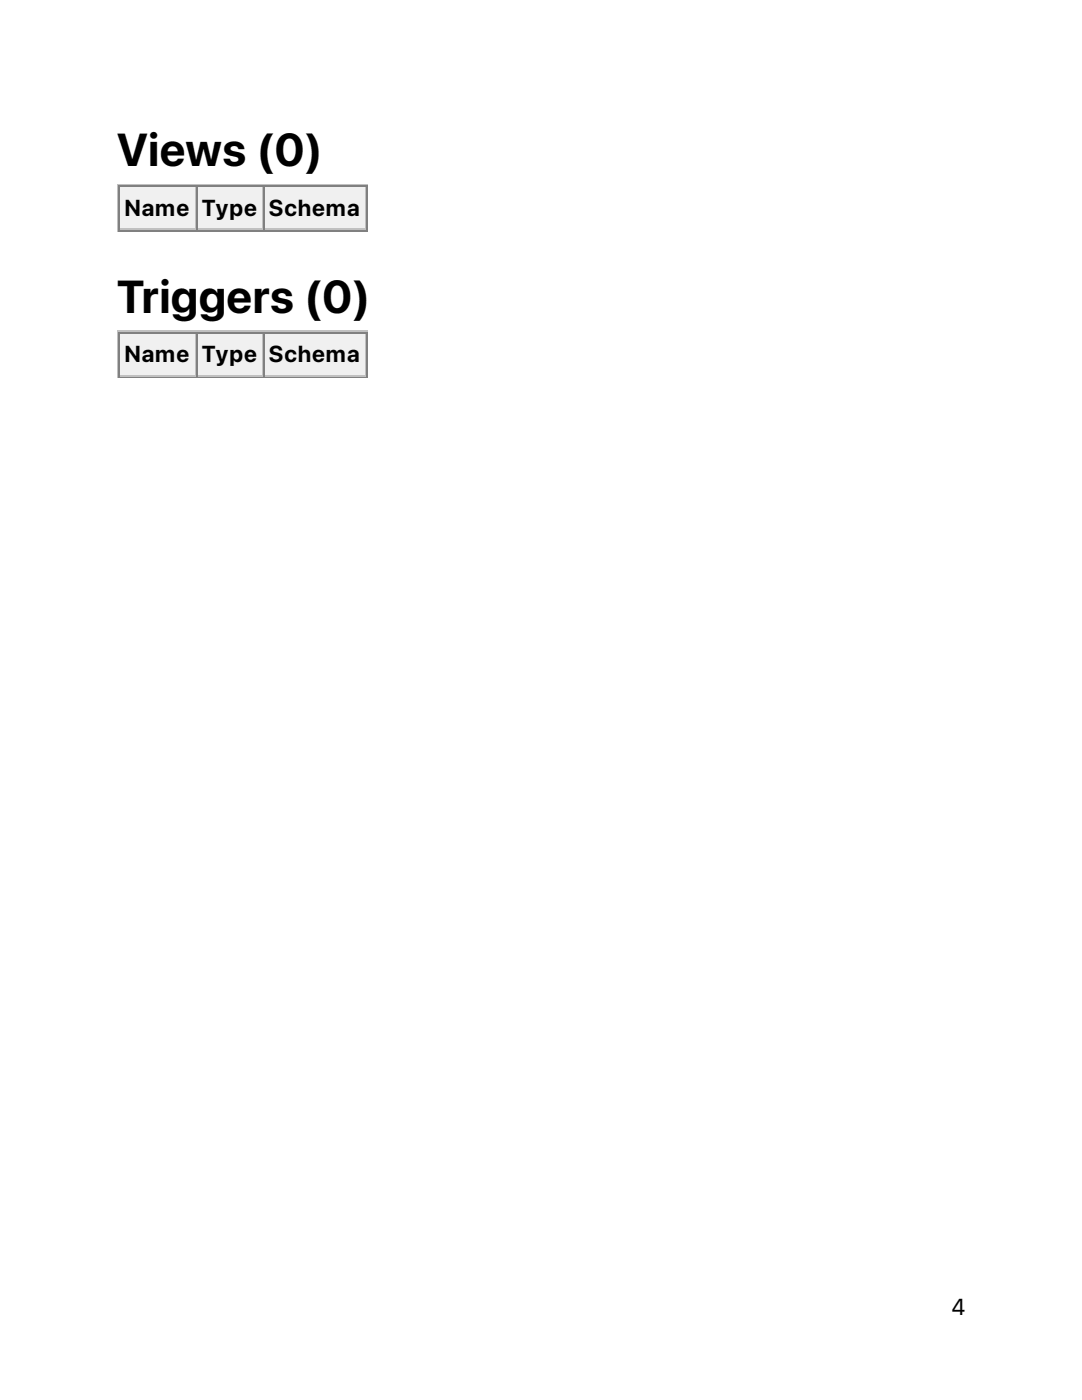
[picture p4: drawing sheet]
<svg xmlns="http://www.w3.org/2000/svg" width="216mm" height="279mm" viewBox="0 0 216 279" stroke-linecap="round" stroke-linejoin="round" font-family="sans-serif">
<defs><g id="words">
<g font-size="9.2">
<text x="23.3" y="33.2">Views (0)</text>
<text x="23.3" y="62.5">Triggers (0)</text>
</g>
<g font-size="4.6">
<text x="24.8" y="43">Name</text>
<text x="40.2" y="43">Type</text>
<text x="53.7" y="43">Schema</text>
<text x="24.8" y="72.3">Name</text>
<text x="40.2" y="72.3">Type</text>
<text x="53.7" y="72.3">Schema</text>
<text x="189.8" y="262.5">4</text>
</g>
</g></defs>
<path d="M23.5 36.7v9.5M23.6 36.9h49.8M39 37.4v8.1M24 45.7h15.2" fill="none" stroke="#c0c0c0" stroke-width=".35"/>
<path d="M23.8 37v8.9M24 37.2h15.2M73.2 37v8.9M23.6 46h49.8" fill="none" stroke="#808080" stroke-width=".35"/>
<g fill="#f0f0f0">
<path d="M24 37.4h14.8v8.1h-14.8z"/>
<path d="M24.7 38.1h13.4v6.7h-13.4z"/>
</g>
<path d="M39.3 37v8.9M39.5 37.2h13.1" fill="none" stroke="#808080" stroke-width=".35"/>
<path d="M52.4 37.4v8.1M39.5 45.7h13.1" fill="none" stroke="#c0c0c0" stroke-width=".35"/>
<g fill="#f0f0f0">
<path d="M39.5 37.4h12.7v8.1h-12.7z"/>
<path d="M40.2 38.1h11.3v6.7h-11.3z"/>
</g>
<path d="M52.7 37v8.9M52.9 37.2h20.1" fill="none" stroke="#808080" stroke-width=".35"/>
<path d="M72.8 37.4v8.1M52.9 45.7h20.1" fill="none" stroke="#c0c0c0" stroke-width=".35"/>
<g fill="#f0f0f0">
<path d="M52.9 37.4h19.8v8.1h-19.8z"/>
<path d="M53.6 38.1h18.4v6.7h-18.4z"/>
</g>
<path d="M23.5 66v9.5M23.6 66.1h49.8M24 75h15.2M39 66.7v8.1" fill="none" stroke="#c0c0c0" stroke-width=".35"/>
<path d="M23.6 75.3h49.8M23.8 66.3v8.8M24 66.5h15.2M73.2 66.3v8.8" fill="none" stroke="#808080" stroke-width=".35"/>
<g fill="#f0f0f0">
<path d="M24 66.7h14.8v8.1h-14.8z"/>
<path d="M24.7 67.4h13.4v6.7h-13.4z"/>
</g>
<path d="M39.3 66.3v8.8M39.5 66.5h13.1" fill="none" stroke="#808080" stroke-width=".35"/>
<path d="M39.5 75h13.1M52.4 66.7v8.1" fill="none" stroke="#c0c0c0" stroke-width=".35"/>
<g fill="#f0f0f0">
<path d="M39.5 66.7h12.7v8.1h-12.7z"/>
<path d="M40.2 67.4h11.3v6.7h-11.3z"/>
</g>
<path d="M52.7 66.3v8.8M52.9 66.5h20.1" fill="none" stroke="#808080" stroke-width=".35"/>
<path d="M52.9 75h20.1M72.8 66.7v8.1" fill="none" stroke="#c0c0c0" stroke-width=".35"/>
<g fill="#f0f0f0">
<path d="M52.9 66.7h19.8v8.1h-19.8z"/>
<path d="M53.6 67.4h18.4v6.7h-18.4z"/>
</g>
<use href="#words"/>
</svg>
